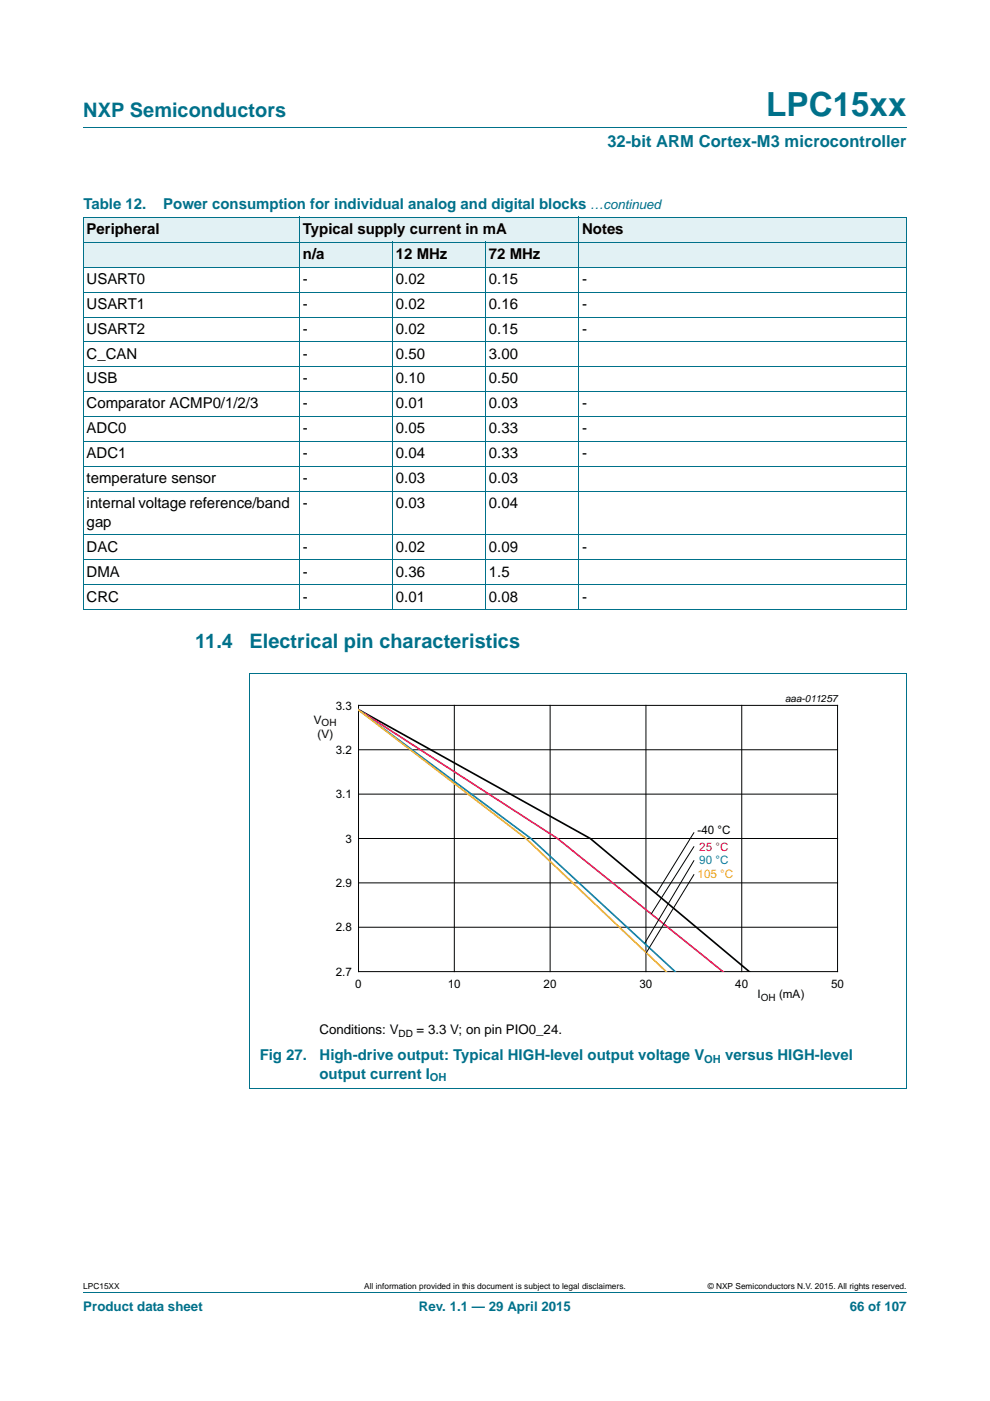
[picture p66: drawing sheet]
<svg xmlns="http://www.w3.org/2000/svg" width="210mm" height="297mm" viewBox="0 0 210 297" stroke-linecap="round" stroke-linejoin="round" font-family="sans-serif">
<defs><g id="words">
<text font-size="7" fill="#00718a" x="162.5" y="24.6">LPC15xx</text>
<g font-size="4.2" fill="#00718a">
<text x="17.7" y="24.9">NXP Semiconductors</text>
<text x="41.4" y="137.4">11.4</text>
<text x="52.9" y="137.4">Electrical pin characteristics</text>
</g>
<text font-size="3.5" fill="#00718a" x="128.8" y="31.1">32-bit ARM Cortex-M3 microcontroller</text>
<g font-size="3.2" fill="#00718a">
<text x="17.7" y="44.3">Table 12.</text>
<text x="34.6" y="44.3">Power consumption for individual analog and digital blocks</text>
<text x="55.1" y="224.8">Fig 27.</text>
<text x="67.8" y="224.8">High-drive output: Typical HIGH-level output voltage V</text>
<text x="153.8" y="224.8">versus HIGH-level</text>
<text x="67.8" y="228.7">output current I</text>
</g>
<g font-size="3.2">
<text x="18.4" y="49.6">Peripheral</text>
<text x="64.2" y="49.6">Typical supply current in mA</text>
<text x="123.5" y="49.6">Notes</text>
<text x="64.2" y="54.8">n/a</text>
<text x="84" y="54.8">12 MHz</text>
<text x="103.7" y="54.8">72 MHz</text>
<text x="18.4" y="60.1">USART0</text>
<text x="18.4" y="65.4">USART1</text>
<text x="64.2" y="60.1">-</text>
<text x="64.2" y="65.4">-</text>
<text x="84" y="60.1">0.02</text>
<text x="84" y="65.4">0.02</text>
<text x="103.7" y="60.1">0.15</text>
<text x="103.7" y="65.4">0.16</text>
<text x="123.5" y="60.1">-</text>
<text x="123.5" y="65.4">-</text>
<text x="18.4" y="70.7">USART2</text>
<text x="64.2" y="70.7">-</text>
<text x="84" y="70.7">0.02</text>
<text x="103.7" y="70.7">0.15</text>
<text x="123.5" y="70.7">-</text>
<text x="18.4" y="76">C_CAN</text>
<text x="64.2" y="76">-</text>
<text x="84" y="76">0.50</text>
<text x="103.7" y="76">3.00</text>
<text x="18.4" y="81.3">USB</text>
<text x="64.2" y="81.3">-</text>
<text x="84" y="81.3">0.10</text>
<text x="103.7" y="81.3">0.50</text>
<text x="18.4" y="86.6">Comparator ACMP0/1/2/3</text>
<text x="64.2" y="86.6">-</text>
<text x="84" y="86.6">0.01</text>
<text x="103.7" y="86.6">0.03</text>
<text x="123.5" y="86.6">-</text>
<text x="18.4" y="91.9">ADC0</text>
<text x="64.2" y="91.9">-</text>
<text x="84" y="91.9">0.05</text>
<text x="103.7" y="91.9">0.33</text>
<text x="123.5" y="91.9">-</text>
<text x="18.4" y="97.2">ADC1</text>
<text x="64.2" y="97.2">-</text>
<text x="84" y="97.2">0.04</text>
<text x="103.7" y="97.2">0.33</text>
<text x="123.5" y="97.2">-</text>
<text x="18.4" y="102.5">temperature sensor</text>
<text x="18.4" y="107.8">internal voltage reference/band</text>
<text x="64.2" y="102.5">-</text>
<text x="64.2" y="107.8">-</text>
<text x="84" y="102.5">0.03</text>
<text x="84" y="107.8">0.03</text>
<text x="103.7" y="102.5">0.03</text>
<text x="103.7" y="107.8">0.04</text>
<text x="18.4" y="111.7">gap</text>
<text x="18.4" y="117">DAC</text>
<text x="64.2" y="117">-</text>
<text x="84" y="117">0.02</text>
<text x="103.7" y="117">0.09</text>
<text x="123.5" y="117">-</text>
<text x="18.4" y="122.2">DMA</text>
<text x="64.2" y="122.2">-</text>
<text x="84" y="122.2">0.36</text>
<text x="103.7" y="122.2">1.5</text>
<text x="18.4" y="127.5">CRC</text>
<text x="64.2" y="127.5">-</text>
<text x="84" y="127.5">0.01</text>
<text x="103.7" y="127.5">0.08</text>
<text x="123.5" y="127.5">-</text>
</g>
<g font-size="2.8" fill="#00718a">
<text x="125.2" y="44.3">…continued</text>
<text x="17.7" y="277.9">Product data sheet</text>
<text x="88.9" y="277.9">Rev. 1.1 — 29 April 2015</text>
<text x="180.2" y="277.9">66 of 107</text>
</g>
<g font-size="2.8">
<text x="67.8" y="219.3">Conditions: V</text>
<text x="88.4" y="219.3">= 3.3 V; on pin PIO0_24.</text>
</g>
<g font-size="2.5" fill="#010202">
<text x="66.6" y="153.4">V</text>
<text x="71.2" y="150.4">3.3</text>
<text x="67.3" y="156.4">(V)</text>
<text x="71.2" y="159.8">3.2</text>
<text x="71.2" y="169.3">3.1</text>
<text x="73.3" y="178.7">3</text>
<text x="148" y="176.9">-40 °C</text>
<text x="71.2" y="188.1">2.9</text>
<text x="71.2" y="197.5">2.8</text>
<text x="71.2" y="206.9">2.7</text>
<text x="75.4" y="209.4">0</text>
<text x="95" y="209.4">10</text>
<text x="115.3" y="209.4">20</text>
<text x="135.6" y="209.4">30</text>
<text x="156" y="209.4">40</text>
<text x="176.3" y="209.4">50</text>
<text x="160.7" y="211.6">I</text>
<text x="165.2" y="211.6">(mA)</text>
</g>
<text font-size="2.5" fill="#ec1857" x="148.3" y="180.4">25 °C</text>
<text font-size="2.5" fill="#0482c4" x="148.3" y="183.2">90 °C</text>
<text font-size="2.5" fill="#fbb317" x="148" y="186.2">105 °C</text>
<g font-size="2.4" fill="#00718a">
<text x="149.4" y="225.4">OH</text>
<text x="91.2" y="229.3">OH</text>
</g>
<g font-size="2.1" fill="#010202">
<text x="166.5" y="148.7">aaa-011257</text>
<text x="68.2" y="153.9">OH</text>
<text x="161.4" y="212.1">OH</text>
</g>
<text font-size="2.1" x="84.5" y="219.8">DD</text>
<g font-size="1.8">
<text x="17.7" y="273.3">LPC15XX</text>
<text x="77.2" y="273.3">All information provided in this document is subject to legal disclaimers.</text>
<text x="150.1" y="273.3">© NXP Semiconductors N.V. 2015. All rights reserved.</text>
</g>
</g></defs>
<path d="M17.7 27h174.6M17.7 273.9h174.6" fill="none" stroke="#00718a" stroke-width=".21"/>
<g fill="#e2f1f4">
<path d="M17.7 46h45.8v5.3h-45.8z"/>
<path d="M63.5 46h59.3v5.3h-59.3z"/>
<path d="M122.8 46h69.4v5.3h-69.4z"/>
<path d="M17.7 51.3h45.8v5.3h-45.8z"/>
<path d="M63.5 51.3h19.8v5.3h-19.8z"/>
<path d="M83.3 51.3h19.7v5.3h-19.7z"/>
<path d="M103 51.3h19.8v5.3h-19.8z"/>
<path d="M122.8 51.3h69.4v5.3h-69.4z"/>
</g>
<g fill="none" stroke="#00718a" stroke-width=".21">
<path d="M17.6 46h174.6M17.6 51.3h174.6M17.6 56.6h174.6M17.7 46.1v83.1M63.6 46v83.3M83.3 51.3v78M103 51.3v78M122.8 46v83.3M192.2 46.1v83.1M17.6 61.9h174.6M17.6 67.2h174.6M17.6 72.5h174.6"/>
<path d="M17.6 77.8h174.6M17.6 83.1h174.6M17.6 88.4h174.6M17.6 93.7h174.6M17.6 99h174.6M17.6 104.3h174.6M17.6 113.4h174.6M17.6 118.7h174.6M17.6 124h174.6M17.6 129.3h174.6M52.9 142.7h139.4M53 142.7v88.1"/>
<path d="M192.3 142.7v88.1M52.9 230.8h139.4"/>
</g>
<g fill="none" stroke="#010202" stroke-width=".21">
<path d="M76 149.6h101.6v56.4h-101.6zM76 159h101.6M96.4 149.6v56.4M116.7 149.6v56.4M137 149.6v56.4M157.3 149.6v56.4M76 177.8h101.6M76 168.4h101.6M147.2 179.4l-9.1 14.4M147.2 176.5l-8 13M76 196.6h101.6M76 187.2h101.6"/>
<path d="M147.2 185.4l-10.1 16.6M147.2 182.4l-10.5 17.6"/>
</g>
<path d="M76 150.4l49.2 27.4 33.8 28.3" fill="none" stroke="#010202" stroke-width=".35"/>
<path d="M76 150.4l42.2 27.4 35.2 28.3" fill="none" stroke="#ec1857" stroke-width=".35"/>
<path d="M76 150.5l36.6 27.3 30.7 28.3" fill="none" stroke="#0482c4" stroke-width=".35"/>
<path d="M76 150.5l35.6 27.3 29.7 28.3" fill="none" stroke="#fbb317" stroke-width=".35"/>
<use href="#words"/>
</svg>
